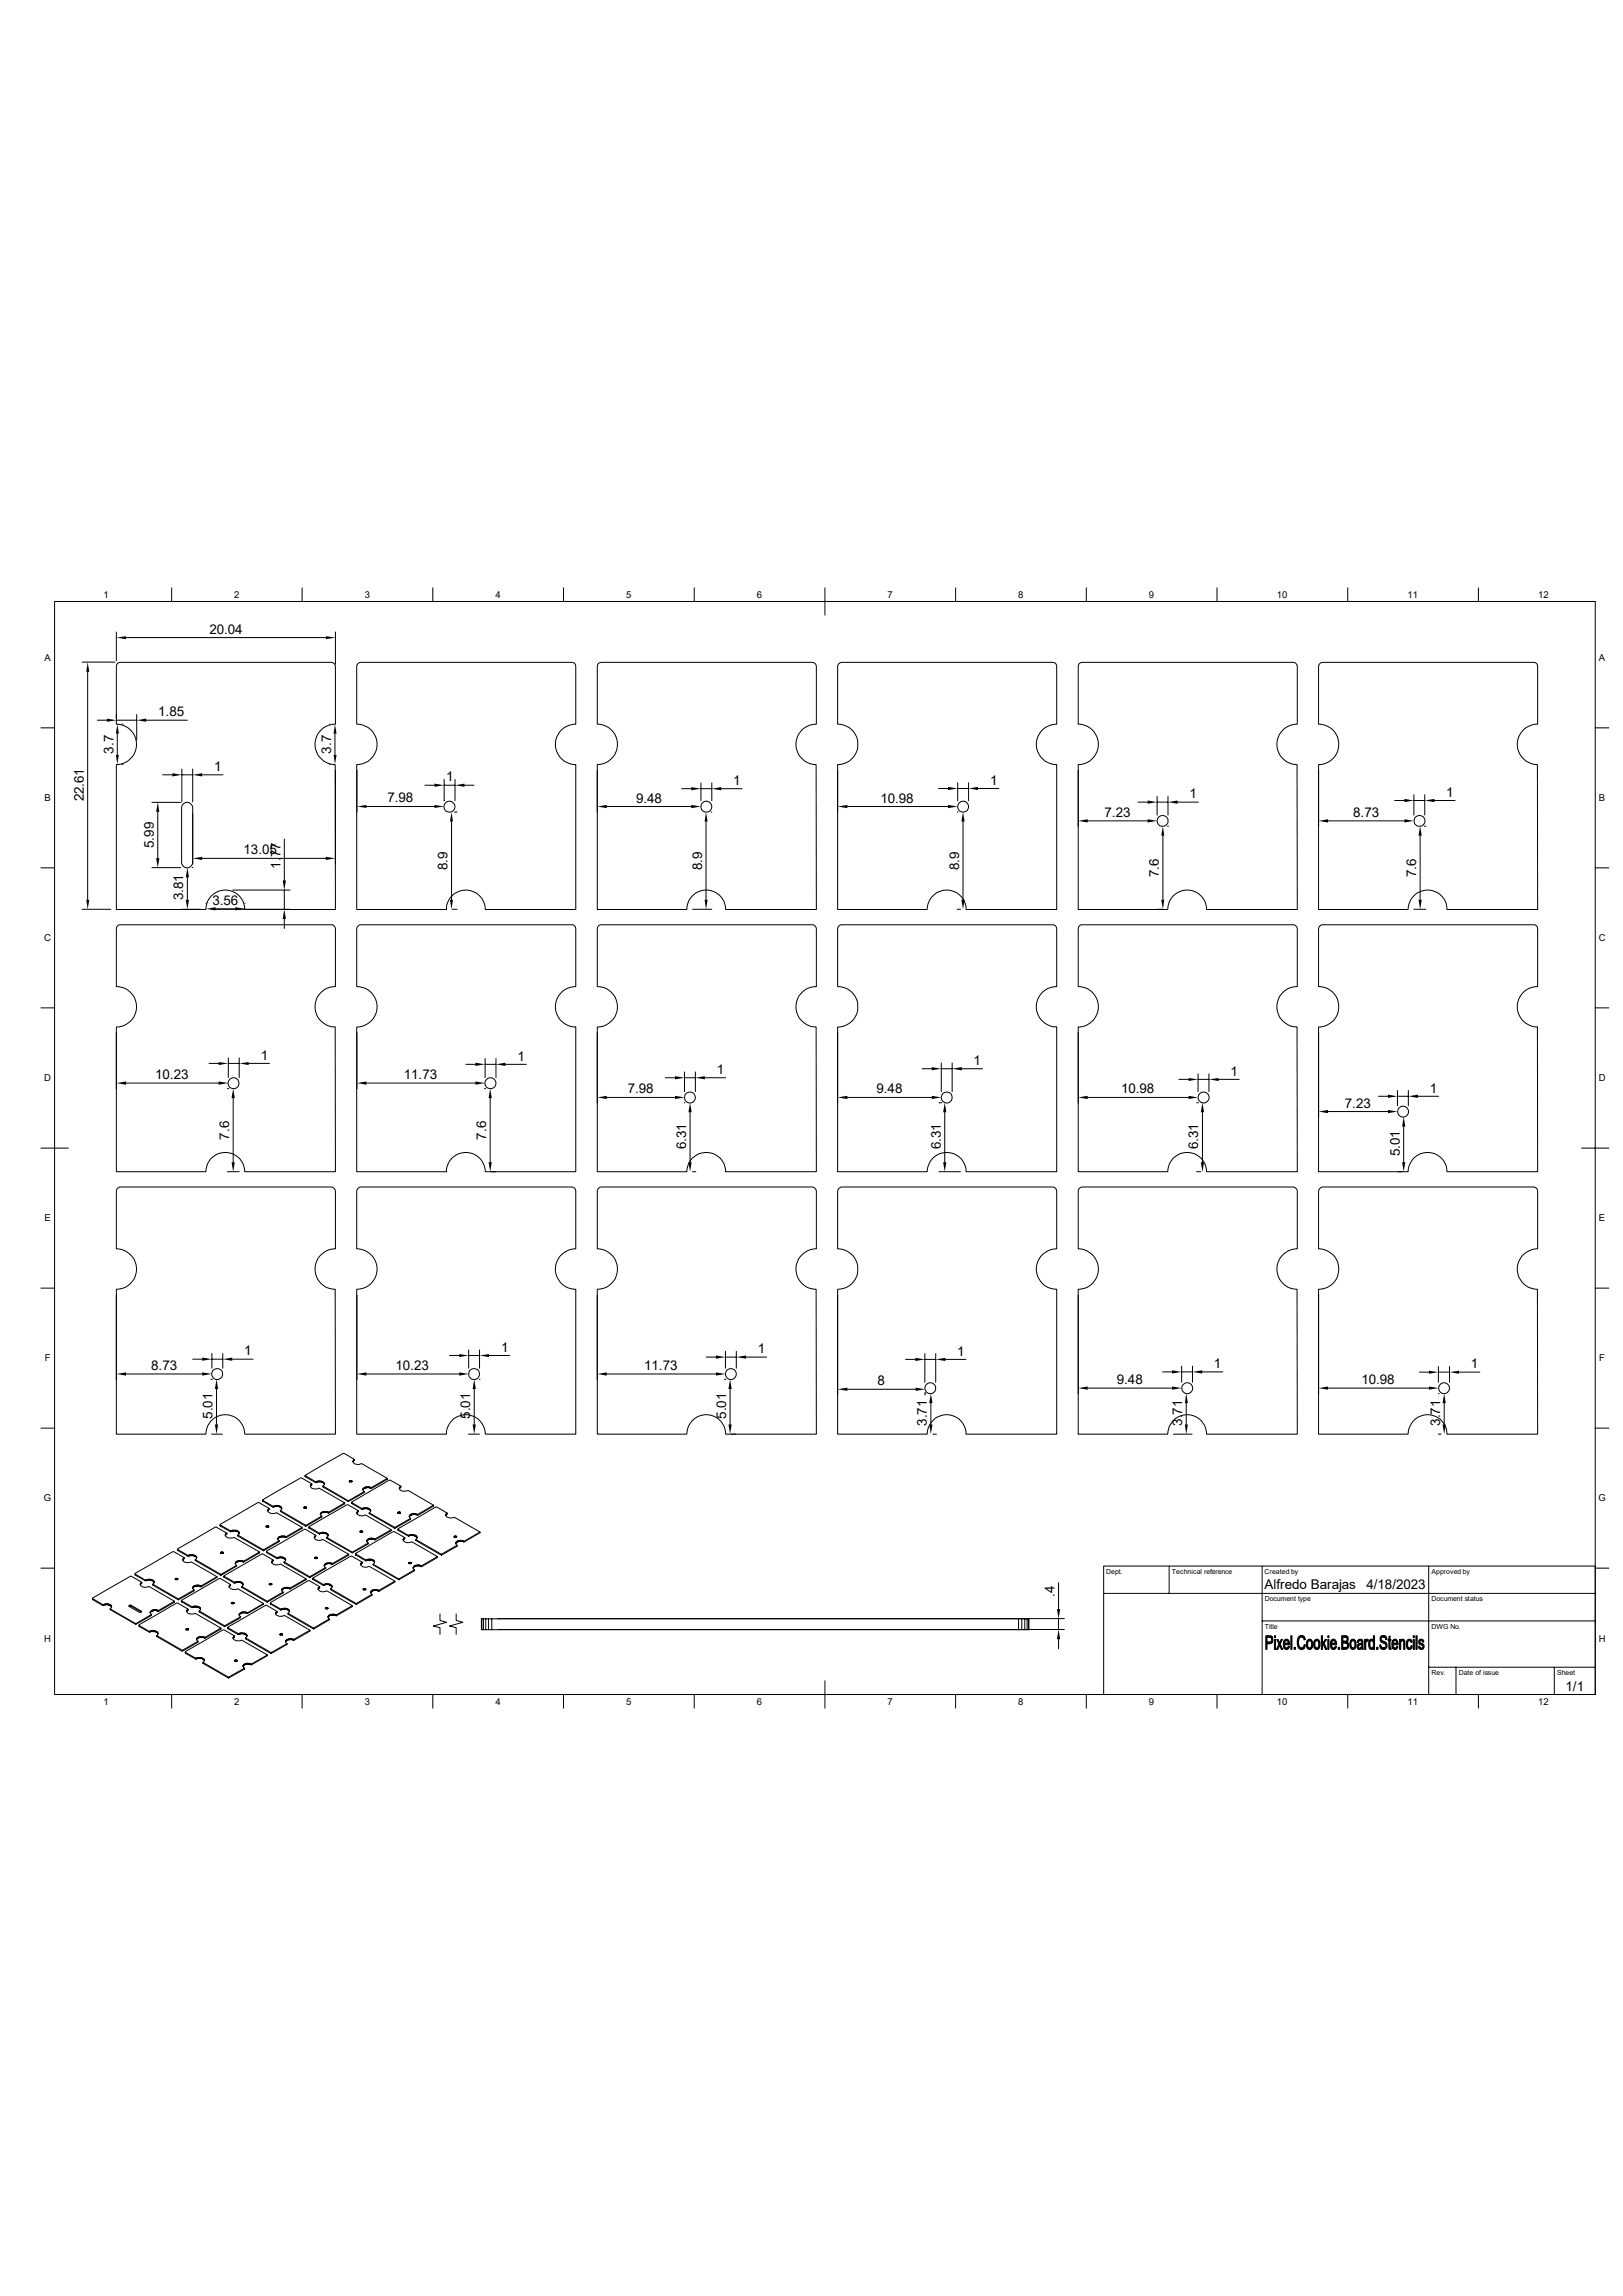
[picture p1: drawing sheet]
<svg xmlns="http://www.w3.org/2000/svg" width="297mm" height="420mm" viewBox="0 0 297 420" stroke-linecap="round" stroke-linejoin="round" font-family="sans-serif">
<defs><g id="words">
<g font-size="2.5">
<text x="38.3" y="115.9">20.04</text>
<text x="29" y="131">1.85</text>
<text x="20.7" y="137.8" transform="rotate(-90 20.7 137.8)">3.7</text>
<text x="60.6" y="137.8" transform="rotate(-90 60.6 137.8)">3.7</text>
<text x="39.2" y="141">1</text>
<text x="81.7" y="142.9">1</text>
<text x="134.2" y="143.6">1</text>
<text x="181.2" y="143.6">1</text>
<text x="15.3" y="146.6" transform="rotate(-90 15.3 146.6)">22.61</text>
<text x="70.9" y="146.8">7.98</text>
<text x="116.4" y="146.8">9.48</text>
<text x="161.1" y="146.8">10.98</text>
<text x="202.1" y="149.4">7.23</text>
<text x="217.7" y="146">1</text>
<text x="247.6" y="149.4">8.73</text>
<text x="264.7" y="145.8">1</text>
<text x="28.2" y="155.1" transform="rotate(-90 28.2 155.1)">5.99</text>
<text x="44.6" y="156.3">13.05</text>
<text x="51.3" y="158.9" transform="rotate(-90 51.3 158.9)">1.77</text>
<text x="81.9" y="159.1" transform="rotate(-90 81.9 159.1)">8.9</text>
<text x="128.5" y="159.1" transform="rotate(-90 128.5 159.1)">8.9</text>
<text x="175.5" y="159.1" transform="rotate(-90 175.5 159.1)">8.9</text>
<text x="212" y="160.4" transform="rotate(-90 212 160.4)">7.6</text>
<text x="259.2" y="160.4" transform="rotate(-90 259.2 160.4)">7.6</text>
<text x="33.5" y="164.7" transform="rotate(-90 33.5 164.7)">3.81</text>
<text x="38.9" y="165.5">3.56</text>
<text x="28.4" y="197.4">10.23</text>
<text x="47.7" y="193.8">1</text>
<text x="73.9" y="197.4">11.73</text>
<text x="94.7" y="194">1</text>
<text x="131.2" y="196.4">1</text>
<text x="178.2" y="194.8">1</text>
<text x="225.2" y="196.8">1</text>
<text x="114.9" y="200">7.98</text>
<text x="160.4" y="200">9.48</text>
<text x="205.1" y="200">10.98</text>
<text x="246.1" y="202.6">7.23</text>
<text x="261.7" y="199.9">1</text>
<text x="42" y="208.4" transform="rotate(-90 42 208.4)">7.6</text>
<text x="88.9" y="208.4" transform="rotate(-90 88.9 208.4)">7.6</text>
<text x="125.6" y="210.2" transform="rotate(-90 125.6 210.2)">6.31</text>
<text x="172.2" y="210.2" transform="rotate(-90 172.2 210.2)">6.31</text>
<text x="219.3" y="210.2" transform="rotate(-90 219.3 210.2)">6.31</text>
<text x="256.2" y="211.5" transform="rotate(-90 256.2 211.5)">5.01</text>
<text x="27.7" y="250.6">8.73</text>
<text x="44.7" y="247.9">1</text>
<text x="72.4" y="250.6">10.23</text>
<text x="91.7" y="247.3">1</text>
<text x="117.9" y="250.6">11.73</text>
<text x="138.7" y="247.6">1</text>
<text x="175.2" y="248">1</text>
<text x="222.2" y="250.2">1</text>
<text x="269.2" y="250.3">1</text>
<text x="160.6" y="253.4">8</text>
<text x="204.4" y="253.2">9.48</text>
<text x="249.1" y="253.2">10.98</text>
<text x="38.9" y="259.5" transform="rotate(-90 38.9 259.5)">5.01</text>
<text x="86.1" y="259.5" transform="rotate(-90 86.1 259.5)">5.01</text>
<text x="132.9" y="259.5" transform="rotate(-90 132.9 259.5)">5.01</text>
<text x="169.6" y="260.8" transform="rotate(-90 169.6 260.8)">3.71</text>
<text x="216.4" y="260.8" transform="rotate(-90 216.4 260.8)">3.71</text>
<text x="263.6" y="260.8" transform="rotate(-90 263.6 260.8)">3.71</text>
<text x="193" y="292.1" transform="rotate(-90 193 292.1)">.4</text>
<text x="231.4" y="290.7">Alfredo Barajas</text>
<text x="250.1" y="290.7">4/18/2023</text>
<text x="286.5" y="309.3">1/1</text>
</g>
<g font-size="1.7">
<text x="19" y="109.4">1</text>
<text x="42.9" y="109.4">2</text>
<text x="66.8" y="109.4">3</text>
<text x="90.7" y="109.4">4</text>
<text x="114.6" y="109.3">5</text>
<text x="138.5" y="109.4">6</text>
<text x="162.4" y="109.4">7</text>
<text x="186.3" y="109.4">8</text>
<text x="210.3" y="109.4">9</text>
<text x="233.7" y="109.4">10</text>
<text x="257.6" y="109.4">11</text>
<text x="281.5" y="109.4">12</text>
<text x="8.1" y="120.9">A</text>
<text x="292.6" y="120.9">A</text>
<text x="8.1" y="146.6">B</text>
<text x="292.6" y="146.6">B</text>
<text x="8.1" y="172.2">C</text>
<text x="292.6" y="172.2">C</text>
<text x="8.1" y="197.8">D</text>
<text x="292.6" y="197.8">D</text>
<text x="8.1" y="223.4">E</text>
<text x="292.6" y="223.4">E</text>
<text x="8.2" y="249">F</text>
<text x="292.6" y="249">F</text>
<text x="8" y="274.7">G</text>
<text x="292.5" y="274.7">G</text>
<text x="8.1" y="300.3">H</text>
<text x="292.6" y="300.3">H</text>
<text x="19" y="311.9">1</text>
<text x="42.9" y="311.9">2</text>
<text x="66.8" y="311.8">3</text>
<text x="90.7" y="311.9">4</text>
<text x="114.6" y="311.8">5</text>
<text x="138.5" y="311.8">6</text>
<text x="162.4" y="311.8">7</text>
<text x="186.3" y="311.8">8</text>
<text x="210.3" y="311.8">9</text>
<text x="233.7" y="311.8">10</text>
<text x="257.6" y="311.9">11</text>
<text x="281.5" y="311.9">12</text>
</g>
<g font-size="1.3">
<text x="202.4" y="287.9">Dept.</text>
<text x="214.5" y="287.9">Technical reference</text>
<text x="231.4" y="287.9">Created by</text>
<text x="262" y="287.9">Approved by</text>
<text x="231.4" y="292.9">Document type</text>
<text x="262" y="292.9">Document status</text>
<text x="231.4" y="297.9">Title</text>
<text x="262" y="297.9">DWG No.</text>
<text x="262" y="306.4">Rev.</text>
<text x="266.9" y="306.4">Date of issue</text>
<text x="284.9" y="306.4">Sheet</text>
</g>
</g></defs>
<g fill="none" stroke="#000" stroke-width=".18">
<path d="M10 110h281.9v200h-281.9zM21.3 115.6v5.3M23.1 116.6h36.5M31.4 107.5v2.5M55.3 107.5v2.5M61.4 115.6v5.9M79.2 107.5v2.5M103.1 107.5v2.5M127 107.5v2.5M151 107.5v5M174.9 107.5v2.5M198.8 107.5v2.5"/>
<path d="M222.7 107.5v2.5M246.6 107.5v2.5M270.6 107.5v2.5M7.5 133.1h2.5M15 121.1h6M16 122.9v41.7M17.8 131.7h1.8M21.3 130.7v.7M21.3 131.7h3.7M21.4 121.5l.7-.3h38.5a.76 .76 0 0 1 .8 .7v10.6a3.7 3.7 0 0 0-3.8 3.6 3.7 3.7 0 0 0 3.7 3.8l.1 26.5h-16.6a3.6 3.6 0 0 0-3.6-3.6 3.6 3.6 0 0 0-3.5 3.6h-16.4v-26.5a3.7 3.7 0 0 0 3.7-3.7 3.7 3.7 0 0 0-3.7-3.7v-10.6zM21.5 134.2v3.9M22.4 132.5h.1"/>
<path d="M22.4 139.8h.1M25 130.7v4.7M26.8 131.7h7.5M60.3 132.5h.1M60.3 139.8h.1M61.3 134.2v3.9M65.4 121.5l.6-.3h38.6a.71 .71 0 0 1 .8 .7v10.6a3.7 3.7 0 0 0-3.8 3.7 3.7 3.7 0 0 0 3.8 3.7v26.5h-16.6a3.6 3.6 0 0 0-3.5-3.6 3.6 3.6 0 0 0-3.6 3.6h-16.4v-26.5a3.7 3.7 0 0 0 3.7-3.7 3.7 3.7 0 0 0-3.7-3.7v-10.6zM109.4 121.5l.7-.3h38.5a.76 .76 0 0 1 .8 .7v10.6a3.7 3.7 0 0 0-3.7 3.6 3.7 3.7 0 0 0 3.7 3.8v26.5h-16.6a3.6 3.6 0 0 0-3.6-3.6 3.6 3.6 0 0 0-3.5 3.6h-16.4v-26.5a3.7 3.7 0 0 0 3.7-3.7 3.7 3.7 0 0 0-3.7-3.7v-10.6zM153.5 121.5l.6-.3h38.5a.71 .71 0 0 1 .8 .7v10.6a3.7 3.7 0 0 0-3.8 3.7 3.7 3.7 0 0 0 3.8 3.7v26.5h-16.6a3.6 3.6 0 0 0-3.6-3.6 3.6 3.6 0 0 0-3.5 3.6h-16.4v-26.5a3.7 3.7 0 0 0 3.7-3.7 3.7 3.7 0 0 0-3.7-3.7v-10.6zM197.4 121.5l.7-.3h38.5a.76 .76 0 0 1 .8 .7v10.6a3.7 3.7 0 0 0-3.7 3.6 3.7 3.7 0 0 0 3.7 3.8v26.5h-16.6a3.6 3.6 0 0 0-3.5-3.6 3.6 3.6 0 0 0-3.6 3.6h-16.4v-26.5a3.7 3.7 0 0 0 3.7-3.7 3.7 3.7 0 0 0-3.7-3.7v-10.6zM241.5 121.5l.6-.3h38.5a.71 .71 0 0 1 .8 .7v10.6a3.7 3.7 0 0 0-3.7 3.6 3.7 3.7 0 0 0 3.6 3.8l.1 26.5h-16.6a3.6 3.6 0 0 0-3.6-3.6 3.6 3.6 0 0 0-3.5 3.6h-16.4v-26.5a3.7 3.7 0 0 0 3.7-3.7 3.7 3.7 0 0 0-3.7-3.7v-10.6zM291.9 133.1h2.5"/>
<path d="M7.5 158.8h2.5M27.8 146.8h5.3M27.8 158.7h5.3M28.9 148.5v8.5M29.8 141.7h1.7M33.3 140.7v6M33.3 141.7h2M33.6 147a1.01 1.01 0 0 1 1-.2 1.01 1.01 0 0 1 .7 .9v10.1a1.02 1.02 0 0 1-1.1 1 1.02 1.02 0 0 1-1-1v-10.1zM35.2 158.7h.1M35.3 148.8v9.3M35.3 140.7v6M37 157h22.6"/>
<path d="M37 141.7h3.8M52 153.5v7.5M61.4 140.9v17.2M65.3 140.9v7.6M67.1 147.5h12.4M77.8 143.6h1.7M81.3 142.6v3.9M81.3 143.6h2M82.6 150.3v14.3M83.2 148.5h.5M83.3 142.6v3.9M85 143.6h1.7"/>
<path d="M109.3 140.9v7.7M111 147.5h15.5M124.8 144.3h1.7M128.3 143.2v3.3M128.3 144.3h2M129.2 150.3v14.3M130.2 148.5h.1M130.3 143.2v3.3M132 144.3h3.8M153.3 140.9v7.7M155.1 147.5h18.4M171.7 144.2h1.8"/>
<path d="M175.2 148.5h.1M175.3 144.2h1.9M175.3 143.2v3.3M176.2 150.3v14.3M177.2 143.2v3.3M179 144.2h3.8M197.3 140.9v10.3M199.1 150.2h10.9M208.2 146.7h1.8M211.8 145.7v3.4M211.8 146.7h1.9M212.8 152.9v11.7"/>
<path d="M213.7 151.1h.1M213.7 145.7v3.4M215.5 146.7h3.8M241.3 140.9v10.3M243 150.2h14M255.2 146.4h1.8M258.7 145.4v3.7M258.7 146.4h2M259.9 152.9v11.7M260.6 151.1h.3M260.7 145.4v3.7M262.5 146.4h3.8"/>
<path d="M291.9 158.7h2.5M15 166.3h5.3M21.4 169.5l.4-.3h38.8a.76 .76 0 0 1 .8 .7v10.6a3.7 3.7 0 0 0-3.8 3.6 3.7 3.7 0 0 0 3.7 3.7l.1 26.5h-16.6a3.6 3.6 0 0 0-3.6-3.5 3.6 3.6 0 0 0-3.5 3.5h-16.4v-26.4a3.7 3.7 0 0 0 3.7-3.7 3.7 3.7 0 0 0-3.7-3.7v-10.6zM33.2 166.3h3.5M34.3 160.5v4.1M37.7 165.2v.1M38.7 166.3h14.4M39.5 166.2h3.6M42.6 162.8h10.5M44.8 165.2v.1M52 162.8v3.5M52 168.1v1.7"/>
<path d="M65.4 169.5l.4-.3h38.8a.71 .71 0 0 1 .8 .7v10.6a3.7 3.7 0 0 0-3.8 3.6 3.7 3.7 0 0 0 3.8 3.7v26.5h-16.6a3.6 3.6 0 0 0-3.5-3.5 3.6 3.6 0 0 0-3.6 3.5h-16.4v-26.4a3.7 3.7 0 0 0 3.7-3.7 3.7 3.7 0 0 0-3.7-3.7v-10.6zM82.8 166.3h.9M109.4 169.5l.4-.3h38.8a.76 .76 0 0 1 .8 .7v10.6a3.7 3.7 0 0 0-3.7 3.6 3.7 3.7 0 0 0 3.7 3.7v26.5h-16.6a3.6 3.6 0 0 0-3.6-3.5 3.6 3.6 0 0 0-3.5 3.5h-16.4v-26.4a3.7 3.7 0 0 0 3.7-3.7 3.7 3.7 0 0 0-3.7-3.7v-10.6zM126.7 166.3h3.6M153.5 169.5l.3-.3h38.8a.71 .71 0 0 1 .8 .7v10.6a3.7 3.7 0 0 0-3.8 3.6 3.7 3.7 0 0 0 3.8 3.7v26.5h-16.6a3.6 3.6 0 0 0-3.6-3.5 3.6 3.6 0 0 0-3.5 3.5h-16.4v-26.4a3.7 3.7 0 0 0 3.7-3.7 3.7 3.7 0 0 0-3.7-3.7v-10.6zM175.2 166.3h.6M197.4 169.5l.4-.3h38.8a.76 .76 0 0 1 .8 .7v10.6a3.7 3.7 0 0 0-3.7 3.6 3.7 3.7 0 0 0 3.7 3.7v26.5h-16.6a3.6 3.6 0 0 0-3.5-3.5 3.6 3.6 0 0 0-3.6 3.5h-16.4v-26.4a3.7 3.7 0 0 0 3.7-3.7 3.7 3.7 0 0 0-3.7-3.7v-10.6zM211.8 166.3h.8M241.5 169.5l.4-.3h38.7a.71 .71 0 0 1 .8 .7v10.6a3.7 3.7 0 0 0-3.7 3.6 3.7 3.7 0 0 0 3.6 3.7l.1 26.5h-16.6a3.6 3.6 0 0 0-3.6-3.5 3.6 3.6 0 0 0-3.5 3.5h-16.4v-26.4a3.7 3.7 0 0 0 3.7-3.7 3.7 3.7 0 0 0-3.7-3.7v-10.6zM258.7 166.3h2.2M7.5 184.4h2.5M21.3 188.9v10.3"/>
<path d="M23.1 198.1h16.9M38.3 194.5h1.7M41.6 199.1h.3M41.8 193.5v3.6M41.8 194.5h2M43.8 193.5v3.6M45.5 194.5h3.8M65.3 188.9v10.3M67.1 198.1h19.9M85.3 194.7h1.7M88.6 199.1h.3M88.8 193.6v3.5"/>
<path d="M88.8 194.7h2M90.8 193.6v3.5M92.5 194.7h3.8M109.3 188.9v12.9M121.8 197.1h1.7M125.3 196.1v3.6M125.3 197.1h2M127.3 196.1v3.6M129 197.1h3.8M153.3 188.9v12.9M168.7 195.5h1.8M172.3 194.4v5.3"/>
<path d="M172.3 195.5h1.9M174.2 194.4v5.3M176 195.5h3.8M197.3 188.9v12.9M215.7 197.4h1.8M219.2 196.4v3.3M219.2 197.4h2M221.2 196.4v3.3M223 197.4h3.8M241.3 188.9v15.5M255.7 199.5v2.8M257.7 199.5v2.8"/>
<path d="M291.9 184.4h2.5M7.5 210h5M21.4 217.5l.7-.4 38.7 .1 .4 .3 .2 .4v10.5a3.7 3.7 0 0 0-3.8 3.7 3.7 3.7 0 0 0 3.7 3.7l.1 26.5h-16.6a3.6 3.6 0 0 0-3.6-3.5 3.6 3.6 0 0 0-3.5 3.5h-16.4v-26.5a3.7 3.7 0 0 0 3.7-3.7 3.7 3.7 0 0 0-3.7-3.7v-10.5zM41.6 214.3h2.2M42.7 200.9v11.7M65.4 217.5l.6-.4h38.6a.78 .78 0 0 1 .8 .8v10.5a3.7 3.7 0 0 0-3.8 3.7 3.7 3.7 0 0 0 3.8 3.7v26.5h-16.6a3.6 3.6 0 0 0-3.5-3.5 3.6 3.6 0 0 0-3.6 3.5h-16.4v-26.5a3.7 3.7 0 0 0 3.7-3.7 3.7 3.7 0 0 0-3.7-3.7v-10.5zM89.7 200.9v11.7M89.9 214.3h.8M109.4 217.5l.7-.4 38.7 .1 .4 .3 .2 .4v10.5a3.7 3.7 0 0 0-3.7 3.7 3.7 3.7 0 0 0 3.7 3.7v26.5h-16.6a3.6 3.6 0 0 0-3.6-3.5 3.6 3.6 0 0 0-3.5 3.5h-16.4v-26.5a3.7 3.7 0 0 0 3.7-3.7 3.7 3.7 0 0 0-3.7-3.7v-10.5zM111 200.7h12.5M125.2 201.7h.1M126.3 203.5v9.1"/>
<path d="M126.7 214.3h.6M153.5 217.5l.6-.4h38.5a.78 .78 0 0 1 .8 .8v10.5a3.7 3.7 0 0 0-3.8 3.7 3.7 3.7 0 0 0 3.8 3.7v26.5h-16.6a3.6 3.6 0 0 0-3.6-3.5 3.6 3.6 0 0 0-3.5 3.5h-16.4v-26.5a3.7 3.7 0 0 0 3.7-3.7 3.7 3.7 0 0 0-3.7-3.7v-10.5zM155.1 200.7h15.4M171.8 214.3h4M171.8 201.7h.5M172.9 203.5v9.1M197.4 217.5l.7-.4 38.8 .1 .3 .3 .2 .4v10.5a3.7 3.7 0 0 0-3.7 3.7 3.7 3.7 0 0 0 3.7 3.7v26.5h-16.6a3.6 3.6 0 0 0-3.5-3.5 3.6 3.6 0 0 0-3.6 3.5h-16.4v-26.5a3.7 3.7 0 0 0 3.7-3.7 3.7 3.7 0 0 0-3.7-3.7v-10.5zM199.1 200.7h18.4M219 214.3h.8M219 201.7h.3M220 203.5v9.1M241.5 217.5l.6-.4h38.5a.78 .78 0 0 1 .8 .8v10.5a3.7 3.7 0 0 0-3.7 3.7 3.7 3.7 0 0 0 3.6 3.7l.1 26.5h-16.6a3.6 3.6 0 0 0-3.6-3.5 3.6 3.6 0 0 0-3.5 3.5h-16.4v-26.5a3.7 3.7 0 0 0 3.7-3.7 3.7 3.7 0 0 0-3.7-3.7v-10.5z"/>
<path d="M243 203.3h11M252.3 200.5h1.7M255.7 200.5h2M255.8 214.3h.8M256.9 206.1v6.5M259.5 200.5h3.8M289.4 210h5M7.5 235.6h2.5M21.3 236.9v15.5M65.3 236.9v15.5M109.3 236.9v15.5M153.3 236.9v18.3"/>
<path d="M197.3 236.9v18.1M241.3 236.9v18.1M291.9 235.6h2.5M23.1 251.3h13.9M35.3 248.6h1.7M38.6 252.3h.3M38.8 247.6v2.7M38.8 248.6h2M39.6 254.1v6.5M40.8 247.6v2.7M42.5 248.6h3.8M67.1 251.3h16.9"/>
<path d="M82.3 247.9h1.7M85.8 246.9v3.4M85.8 247.9h2M86.8 254.1v6.5M87.7 252.3h.1M87.8 246.9v3.4M89.5 247.9h3.8M111 251.3h20M129.2 248.2h1.8M132.5 252.3h.3M132.8 247.2v3.1M132.8 248.2h1.9"/>
<path d="M133.6 254.1v6.5M134.7 247.2v3.1M136.5 248.2h3.8M155.1 254.1h12.5M165.7 248.7h1.8M169.2 247.6v5.3M169.2 248.7h2M169.3 254.7v.5M169.3 254.9h.1M170.3 256.7v3.9M171.2 247.6v5.3M173 248.7h3.8"/>
<path d="M199.1 253.9h15.4M212.8 251h1.7M216.2 249.9v3M216.2 251h2M217.1 256.7v3.9M218.2 249.9v3M220 251h3.8M243 253.9h18.5M259.8 251h1.7M263.2 254.9h.2M263.2 250v2.9M263.2 251h2.1"/>
<path d="M264.3 256.7v3.9M265.3 250v2.9M267 251h3.8M7.5 261.2h2.5M38.7 262.3h2M40.3 278.8l6.9-4 2.1 1.1a.52 .52 0 0 0-.2 .7 .52 .52 0 0 0 .6 .3l.9-.2 4.7 2.7-2.9 1.7a1.11 1.11 0 0 0-1.6 .4l.3 .3-2.9 1.7-4.7-2.7a.45 .45 0 0 0 .2-.6 .45 .45 0 0 0-.5-.2l-.7-.1-.3 .1zM40.3 279l1.9 1.2 1-.1 .6 .4M40.3 278.9v.2M40.3 279v.1M42.3 280v.2M42.4 280v.1M42.5 279.9v.2"/>
<path d="M42.7 279.9v.2M42.8 279.9v.1M43 279.9v.1M43.1 279.9v.2M43.2 280v.1M43.3 280v.1M48 274.5l2 1.2 .8-.2a.81 .81 0 0 1 .8 .5M48 274.4v.2M48 274.4l7-4.1 2.1 1.1a.5 .5 0 0 0-.2 .7 .5 .5 0 0 0 .6 .2l.4 .1 .5-.2 4.7 2.7-2.9 1.7a1.07 1.07 0 0 0-1.6 .4l.3 .3-2.9 1.7-4.7-2.7a.5 .5 0 0 0 .2-.6 .5 .5 0 0 0-.6-.3l-.9 .1zM48.1 274.4v.2M48.1 274.5v.1M48.7 279.2v.1"/>
<path d="M48.7 279.1l.4 .1a.21 .21 0 0 1-.1 .2 .21 .21 0 0 1-.2 0zM48.7 279.1v.2h.4v-.1M48.8 279.1v.2M48.9 279.1v.2M49 279.1v.2M49 276.2v.2l.1-.1M49 276.4h.1M49.1 276.1v.2v-.1M49.1 279.1v.2M49.1 276.1l.1 .1M49.2 279.2v.1M49.3 275.9l-.1 .3v-.2"/>
<path d="M50 275.5v.2M50.1 275.5v.2M50.2 275.5v.1M50.3 275.4v.2M50.5 275.4v.1M50.6 275.4v.1M50.8 275.4v.1M50.9 275.4v.2M51 275.4v.2M51.1 275.5v.1M51.3 275.5v.2M51.3 276.3v.2l4.7 2.7 2.9-1.7v-.2"/>
<path d="M51.4 275.6v.2M51.5 275.7v.2M51.5 275.8v.2M51.6 275.9v.1M55.3 279.4v.2l-2.9 1.7v-.2M55.6 275.7v.1M55.7 275.7v.1h.3v-.1M55.7 275.7l.3-.1a.19 .19 0 0 1 0 .3 .19 .19 0 0 1-.3 0 .19 .19 0 0 1 0-.2zM55.7 275.7v.1M55.8 275.6v.2M55.8 269.9l.1 .2 1.9 1.1 .9-.1 .4 .1 .3 .3M55.8 269.9l7-4 2.1 1.1a.47 .47 0 0 0-.3 .5 .47 .47 0 0 0 .6 .3l.5 .1 .5-.2 4.7 2.7-3 1.7a1 1 0 0 0-1.5 .4l.3 .3-2.9 1.7-4.7-2.7a.5 .5 0 0 0 .2-.6 .5 .5 0 0 0-.6-.3h-.4l-.5 .2z"/>
<path d="M55.9 270v.1M55.9 275.6v.2M56 275.6v.2M56 279v.2M56.1 275.7v.1M56.6 279.2l6.9-3.9 2.1 1.1a.47 .47 0 0 0-.3 .5 .47 .47 0 0 0 .6 .3l.5 .1 .5-.2 4.7 2.7-3 1.7a1.02 1.02 0 0 0-1.5 .4l.3 .3-2.9 1.7-4.7-2.7a.43 .43 0 0 0 .3-.5 .43 .43 0 0 0-.5-.3l-.6-.1-.5 .2-1.9-1.1zM56.6 279.4l1.9 1.2 .9-.1 .4 .1 .2 .3M56.6 279.3v.2M56.6 279.4v.1M56.8 271.7v.2l.1-.1M56.8 271.9h.1M56.9 271.7v.1v-.1"/>
<path d="M56.9 271.6v.1h.1M57.1 271.4l-.1 .3v-.2M57.8 271.1v.1M57.9 271v.1M58 271v.1M58.1 270.9v.2M58.3 270.9v.2M58.4 270.9v.2M58.5 270.9v.2M58.7 276.9l-.1 .1M58.7 270.9v.2M58.7 276.8v.1"/>
<path d="M58.8 276.7v.2M58.8 270.9v.2M58.8 276.6v.2M58.9 276.6v.1M58.9 271v.1M59 271v.2M59.1 276.5v.2M59.1 271.8v.2l4.7 2.7 2.9-1.7v-.2M59.1 276.5l.2 .1M59.1 276.6l-.5 .5M59.1 271.1v.1M59.2 271.1l.1 .3"/>
<path d="M59.3 276.5v.1h.1M59.3 271.3v.1M59.4 271.4v.1M59.4 276.5v.1h.2M59.6 276.5l.1 .1M59.7 276.5v.1h.1M59.8 276.5l.1 .2M59.9 276.5l.1 .2M60 276.6l.2 .2M63.1 274.9v.2l-2.9 1.7v-.2M63.8 274.5v.2M63.9 270.9v.1"/>
<path d="M64 270.9v.2h.4v-.2M64 270.8v.2M64 270.8l.3 .1a.18 .18 0 0 1-.2 .2 .18 .18 0 0 1-.1-.3zM64.1 270.8v.2M64.2 270.8v.2M64.3 270.8v.2M64.3 275l2 1.1 .8-.1 .5 .1 .2 .3M64.3 274.8v.2v-.1M64.3 274.7l6.9-3.9h.3l1.9 1.1a.44 .44 0 0 0-.3 .5 .44 .44 0 0 0 .4 .3l.5 .1 .7-.2 4.6 2.7-2.9 1.7a1.02 1.02 0 0 0-1.5 .4l.2 .3-2.8 1.7-4.7-2.7a.47 .47 0 0 0 .2-.5 .47 .47 0 0 0-.5-.4h-.5l-.5 .2-2-1.1zM64.4 274.9v.1M64.4 270.9v.1M64.6 267.3v.1v-.1"/>
<path d="M64.6 267.4h.1M64.6 267.2v.1h.1M64.7 267.1v.2l.1-.1M64.9 267l-.1 .2v-.2M65.3 276.6v.2l.1-.1M65.3 276.8h.1M65.4 276.6v.1v-.1M65.4 276.5v.1h.1M65.6 276.4l-.1 .2v-.2M66.3 276v.1M66.4 275.9v.2M66.5 272.3v.1"/>
<path d="M66.5 275.8v.2M66.5 272.2v.2M66.6 275.8v.2M66.6 272.2v.1M66.7 272.1v.1M66.8 275.8v.2M66.8 272v.2M66.9 275.8v.2M66.9 272v.2h.2M66.9 272.2l-.5 .3v-.2M67 275.8v.2M67.1 272v.2l.1-.1"/>
<path d="M67.1 275.8v.2M67.2 271.9v.2h.2M67.3 275.8v.2M67.4 271.9v.2h.1M67.4 275.9v.2M67.5 272l.1 .2M67.5 275.9v.2M67.6 276.7v.2l4.7 2.7 2.8-1.7v-.2M67.6 276v.1M67.6 272l.1 .2M67.7 276.1v.1M67.7 272l.1 .2"/>
<path d="M67.8 276.1v.2M67.8 276.2v.2M67.8 272.1l.1 .2M70.9 270.4v.2l-3 1.7v-.2M71.6 279.8v.2l-3 1.7v-.2M72.3 279.4v.2M72.8 276.6h.2a.16 .16 0 0 1 .3 .1 .16 .16 0 0 1-.2 .2l-.2-.1zM72.9 276.8v-.2l-.1 .2h.4M72.9 279.7l6.8-4h.3l1.8 1.1a.45 .45 0 0 0-.2 .5 .45 .45 0 0 0 .5 .3l.7 .1 .3-.2 4.7 2.7-2.9 1.7a1 1 0 0 0-1.5 .5l.3 .3-2.9 1.6-4.7-2.7a.45 .45 0 0 0 .2-.6 .45 .45 0 0 0-.5-.2l-.6-.1-.4 .2zM72.9 279.9v-.2v.3l1.9 1 .8-.1 .5 .2 .2 .2v-.1M72.9 276.6v.2M72.9 279.8v.2"/>
<path d="M73 276.6v.1M73.1 272.2h.1M73.1 272.3h.1M73.1 276.6v.1M73.2 272.1v.1M73.2 276.6v.1M73.2 272v.2l.1-.1M73.2 276.6v.2M73.3 276.6v.2M73.4 271.9l-.1 .2v-.2M74.9 277.3v.1M74.9 277.2v.2"/>
<path d="M75 277.2v.1M75.1 277.1v.2M75.1 277v.2M75.2 277v.2M75.3 276.9v.2M75.4 276.9v.2l.2-.1M75.4 277.1l-.3 .1-.2 .3M75.6 276.9l.1 .1M75.7 276.9v.1h.1M75.8 276.9v.1h.1M75.9 276.9l.2 .2M76.1 276.9v.2h.1"/>
<path d="M76.2 276.9l.1 .2M76.3 277l.1 .2M79.3 275.3v.2l-2.9 1.7v-.2M81.6 277v.2v-.1M81.6 277.2h.1M81.6 277l.1 .1M81.7 276.9v.2v-.1M81.8 276.8l-.1 .2v-.2M85.7 262.3h2.1M133.9 262.3h.8M170.7 262.3h.7M214.7 262.3h3.4"/>
<path d="M263.2 262.3h.5M291.9 261.2h2.5M7.5 286.9h2.5M16.9 292.5l1.9 1.2 .9-.2 .5 .2 .2 .3M16.9 292.4v.2v-.2M16.9 292.3l6.9-4h.2l2 1.1a.43 .43 0 0 0-.3 .5 .43 .43 0 0 0 .4 .4l.5 .1 .7-.2 4.6 2.7-2.9 1.7a1.02 1.02 0 0 0-1.5 .4l.2 .3-2.9 1.7-4.6-2.7a.47 .47 0 0 0 .2-.6 .47 .47 0 0 0-.5-.3h-.6l-.5 .1-1.9-1.1zM17 292.4v.2M18.8 293.5v.2M19 293.5v.1M19.1 293.5v.1M19.2 293.4v.2M19.3 293.4v.1"/>
<path d="M19.5 293.4v.1M19.6 293.4v.1M19.7 293.4v.1M19.9 293.4v.2M20 293.5v.1M20.1 293.5v.2M20.2 294.3v.1l4.6 2.7 2.9-1.6v-.2M20.2 293.5v.2M20.3 293.6v.2M20.4 293.7v.1M20.4 293.8v.2M23.6 293.8l.4-.2 1.8 1.1 .1 .2h-.4z"/>
<path d="M23.7 293.7v.1l-.1-.1M23.7 293.8h.3l1.8 1.1v-.2M23.7 293.7v.1M23.7 293.6v.2M23.8 293.6v.2M23.9 293.6v.2M24 293.6v.2M24 293.7v.1M24.7 288l1.9 1.2 .9-.1 .5 .1 .2 .3v-.2M24.7 287.9v.2zM24.7 287.8l6.9-4h.3l1.8 1.1a.44 .44 0 0 0-.2 .6 .44 .44 0 0 0 .5 .3h.7l.3-.1 4.7 2.7-2.9 1.7a1.02 1.02 0 0 0-1.5 .4l.2 .3-2.9 1.7-4.7-2.7a.45 .45 0 0 0 .3-.6 .45 .45 0 0 0-.6-.3h-.5l-.5 .2zM24.8 288v.1"/>
<path d="M24.8 297v.1M25.4 297.4l1.9 1.2 .9-.2 .5 .2 .2 .3v-.2M25.4 297.3v.2zM25.4 297.2l6.9-4h.3l1.8 1.1a.5 .5 0 0 0-.2 .7 .5 .5 0 0 0 .6 .2l.9-.1 4.7 2.7-2.9 1.7a.96 .96 0 0 0-1.5 .5l.2 .2-2.8 1.7-4.7-2.7a.45 .45 0 0 0 .2-.6 .45 .45 0 0 0-.5-.3h-.6l-.5 .2zM25.5 297.3v.2M25.7 289.6v.2l.1-.1M25.7 289.7v.1M25.7 289.9h.1M25.8 289.6v.1l.1-.1M25.9 294.8h.1M26 289.4l-.1 .2v-.1M26.6 289.1v.1"/>
<path d="M26.8 289v.1M26.8 288.9v.2M27 288.9v.2M27.1 288.9v.2M27.3 288.9v.2M27.3 298.4v.2M27.4 288.9v.2M27.4 298.4v.1M27.5 288.9v.2M27.6 294.8v.1M27.6 298.3v.2M27.6 288.9v.2"/>
<path d="M27.6 294.7v.2M27.7 294.6v.2M27.7 298.3v.1M27.8 289v.1M27.8 294.6v.1M27.8 298.3v.1M27.9 289v.2M27.9 294.5v.2M27.9 289.8v.1l4.7 2.8 2.9-1.7v-.2M28 289.1v.1M28 298.3v.1M28 294.5v.1h.2"/>
<path d="M28 294.6l-.3 .2-.2 .2v-.2M28.1 289.1v.2M28.1 298.3v.1M28.2 289.2v.1M28.2 294.5v.1h.1M28.2 298.3v.1M28.3 294.4v.2h.1M28.4 298.3v.2M28.4 294.4v.2h.1M28.5 298.4v.1M28.5 294.5l.2 .1M28.6 298.4v.2"/>
<path d="M28.7 294.5l.1 .2M28.7 299.2v.1l4.7 2.7 2.8-1.6v-.2M28.7 298.4v.2M28.8 298.5v.2M28.8 294.5l.1 .2M28.8 298.6v.1M28.9 298.7v.1M28.9 294.6l.1 .2M31.9 292.9v.2l-2.9 1.7v-.2M32.1 288.8h.4a.2 .2 0 0 1-.2 .2 .2 .2 0 0 1-.2-.2zM32.1 288.8v.1h.4v-.1M32.2 288.7v.2"/>
<path d="M32.3 288.7v.2M32.4 288.7v.2M32.5 288.8v.1M32.5 283.6v-.2l.1 .2 1.8 1.1 .4-.1h.8l.4 .4M32.5 283.3l7-4 2 1.2a.44 .44 0 0 0-.2 .5 .44 .44 0 0 0 .5 .3h.7l.3-.1 4.7 2.7-2.9 1.7a1.04 1.04 0 0 0-1.5 .4l.2 .3-2.9 1.7-4.7-2.7a.45 .45 0 0 0 .3-.6 .45 .45 0 0 0-.6-.3h-.6l-.4 .1zM32.6 288.8v.1M32.6 283.5v.1M32.6 292.5v.2M33.2 292.8l.1 .2 1.8 1.1 .4-.1h.8l.4 .4M33.2 292.8l6.9-4h.2l1.9 1.1a.45 .45 0 0 0-.2 .5 .45 .45 0 0 0 .5 .3h.7l.3-.1 4.7 2.7-2.9 1.7a.97 .97 0 0 0-1.5 .4l.2 .3-2.9 1.7-4.7-2.7a.45 .45 0 0 0 .3-.6 .45 .45 0 0 0-.5-.3h-.7l-.4 .1zM33.2 292.8v.2M33.3 292.9v.1"/>
<path d="M33.5 285.2h.1M33.5 285.2v.1M33.5 285.4h-.1M33.6 285.1v.1M33.7 284.9l-.1 .3v-.2M34 298l.2-.1a.16 .16 0 0 1 .3 .1 .16 .16 0 0 1-.2 .2h-.2zM34 298v.1M34.1 297.9v.2M34.2 297.9v.2M34.2 294.6v.1M34.2 294.8h.1M34.2 294.6v.1v-.1"/>
<path d="M34.2 294.5v.1h.1M34.3 297.9v.2M34.4 297.9v.2M34.4 294.3l-.1 .3v-.2M34.4 284.5v.2M34.5 297.9v.2h-.4v-.1M34.5 298v.1M34.5 284.5v.1M34.6 284.4v.2M34.8 284.4v.2M34.9 284.4v.2M35.1 284.4v.2"/>
<path d="M35.1 293.9v.2M35.2 284.4v.2M35.2 293.9v.1M35.3 290.3v.2M35.3 284.4v.2M35.3 290.2v.2M35.3 293.8v.2M35.4 290.2v.2M35.4 284.4v.2M35.5 290.1v.2M35.5 293.8v.2M35.6 290.1v.1"/>
<path d="M35.6 284.5v.1M35.6 293.8v.2M35.7 290v.2M35.7 284.5v.2M35.7 293.8v.2M35.7 285.3v.2l4.7 2.7 2.9-1.7v-.2M35.8 284.6v.1M35.8 290v.2l.1-.1M35.8 290.2l-.5 .3v-.1M35.9 284.6v.2M35.9 293.8v.2M35.9 290l.2 .1"/>
<path d="M35.9 284.7v.2M36 284.8v.1M36 299.7v.2M36 293.8v.2M36.1 299.6v.2M36.1 289.9v.2h.1M36.2 293.8v.2M36.2 299.5v.2M36.2 289.9v.2h.1M36.3 299.5v.1M36.3 293.9v.1M36.3 289.9l.1 .3"/>
<path d="M36.4 293.9v.2M36.4 299.4v.2M36.4 290v.2h.2M36.4 294.7v.2l4.7 2.7 2.9-1.7v-.2M36.5 299.4v.2l.1-.1M36.5 299.6l-.5 .3M36.5 294v.1M36.6 294v.2M36.6 290l.1 .2M36.6 299.4v.1h.2M36.6 294.1v.2M36.7 294.2v.1"/>
<path d="M36.7 290l.1 .3M36.7 294.3h.1M36.8 299.3v.2h.1M36.9 299.3v.2h.1M37 299.3l.2 .3M37.2 299.4v.2h.1M37.3 299.4l.1 .2M37.4 299.5l.1 .2M39.7 288.4v.1l-2.9 1.8v-.2M40.4 284l.2-.1a.16 .16 0 0 1 .3 .1 .18 .18 0 0 1-.3 .2l-.2-.1zM40.4 284v.1M40.4 297.8v.2l-2.9 1.7v-.2"/>
<path d="M40.4 284.1h.4M40.4 288v.2M40.5 283.9v.2M40.6 283.9v.2M40.7 283.9v.2M40.8 283.9v.2M40.9 284v.1M41 288.4l1.9 1.2 .6-.2 .4 .1 .6 .4M41 288.3v.2M41 288.3l7-4.1 2 1.2a.45 .45 0 0 0-.2 .5 .45 .45 0 0 0 .5 .3l.5 .1 .5-.2 4.7 2.7-2.9 1.7a1.07 1.07 0 0 0-1.5 .4l.2 .3-2.9 1.7-4.7-2.7a.45 .45 0 0 0 .3-.6 .45 .45 0 0 0-.6-.3h-.6l-.4 .1zM41.1 288.4v.1M41.1 297.4v.2"/>
<path d="M41.2 280.7v.2l.1-.1M41.2 280.9h.1M41.3 280.6v.2h.1M41.4 280.6v.2v-.1M41.5 280.5l-.1 .2v-.2M41.7 297.8l1.9 1.2 .6-.2 .5 .1 .5 .4M41.7 297.7v.2M41.7 297.6l7-4 2 1.2a.41 .41 0 0 0-.3 .4 .41 .41 0 0 0 .5 .4l.6 .1 .5-.2 4.7 2.7-2.9 1.7a1.11 1.11 0 0 0-1.6 .4l.3 .4-2.9 1.6-4.7-2.7a.44 .44 0 0 0 .3-.6 .44 .44 0 0 0-.5-.3h-.7l-.4 .1zM41.7 297.8v.1M42 290.1v.2v-.1M42 290.3h.1M42 290.1v.1"/>
<path d="M42 290v.2l.1-.1M42.2 289.9l-.1 .2v-.2M42.2 280v.2M42.3 293.2v.1M42.4 293.2v.1h.4v-.1M42.4 293.1l.4 .1a.19 .19 0 0 1-.2 .2 .19 .19 0 0 1-.2-.3zM42.4 293.1v.2M42.5 293.1v.2M42.6 293.1v.2M42.7 299.5v.2v-.1M42.7 299.7h.1M42.7 293.1v.2"/>
<path d="M42.7 299.5l.1 .1M42.8 299.4v.2v-.1M42.8 293.2v.1M42.9 289.4v.2M42.9 299.3l-.1 .2v-.2M43 289.4v.2M43.1 285.9v.1M43.1 285.8v.2M43.1 285.7v.2M43.1 289.3v.2M43.2 285.7v.1M43.3 289.3v.2"/>
<path d="M43.3 285.6v.2M43.3 285.6v.1M43.4 289.3v.2M43.5 285.5v.2M43.5 280v.2M43.5 289.3v.1M43.5 280.8v.2l4.7 2.7 2.9-1.7v-.2M43.6 280.1v.1M43.6 298.8v.2M43.6 285.5v.2l.1-.1M43.6 285.7l-.4 .1-.1 .2M43.6 280.1v.2"/>
<path d="M43.7 289.3v.1M43.7 280.2v.2M43.7 298.8v.2M43.7 285.5v.1h.2M43.8 295.2v.1M43.8 280.3v.1M43.8 289.3v.2M43.9 298.7v.2M43.9 295.1v.2M43.9 285.5v.1h.1M43.9 295.1v.1M43.9 289.3v.2"/>
<path d="M44 298.7v.2M44 295v.2M44 285.5v.1h.1M44.1 295v.1M44.1 289.3v.2M44.1 298.7v.2M44.1 285.5v.1h.1M44.2 289.4v.2M44.2 294.9v.2M44.2 298.7v.1M44.2 285.5l.2 .2M44.2 290.2v.2l4.7 2.7 2.9-1.7v-.2"/>
<path d="M44.3 294.9v.2l.1-.1M44.3 295.1l-.4 .1-.1 .2M44.3 289.5v.1M44.4 298.7v.1M44.4 289.5v.2M44.4 285.5l.1 .2M44.4 294.9v.1h.1M44.4 289.6v.2M44.5 289.7v.2M44.5 298.7v.2M44.5 285.5l.1 .2M44.5 289.8v.1"/>
<path d="M44.5 294.9v.1h.2M44.7 298.7v.2M44.7 294.9v.1h.1M44.8 294.9v.1h.2M44.9 298.8v.2M44.9 299.6v.2l4.7 2.7 2.9-1.7v-.1M45 298.9v.1M45 294.9l.1 .2M45 298.9v.2M45.1 294.9l.1 .2M45.1 299v.2M45.2 299.1v.2"/>
<path d="M45.2 294.9l.1 .2M45.2 299.2v.1M47.5 283.9v.2l-2.9 1.6v-.1M48.2 293.3v.2l-2.9 1.6v-.1M48.2 283.5v.2M48.8 283.9l1.9 1.2 .7-.2 .5 .2 .4 .3v-.1M48.8 283.8v.2M48.8 283.8l6.9-4.1 2.1 1.1a.47 .47 0 0 0-.2 .6 .47 .47 0 0 0 .5 .3l.5 .1 .5-.2 4.7 2.7-3 1.7a1.04 1.04 0 0 0-1.4 .4l.2 .3-2.9 1.7-4.7-2.7a.49 .49 0 0 0 .2-.6 .49 .49 0 0 0-.6-.3l-.9 .1zM48.8 283.8v.2v-.1M48.9 292.9v.2M49.3 289.7v.1M49.3 289.7a.23 .23 0 0 1 .4-.1 .23 .23 0 0 1 0 .4 .23 .23 0 0 1-.4-.1z"/>
<path d="M49.3 289.7v.2M49.4 289.7v.1M49.4 289.6v.2M49.5 293.3l1.9 1.2 .5-.2 .5 .1 .6 .4M49.5 293.2v.2M49.5 289.6v.2M49.5 293.2l6.9-4.1h.2l1.9 1.1a.46 .46 0 0 0-.3 .6 .46 .46 0 0 0 .6 .3l.5 .1 .5-.2 4.7 2.7-2.9 1.7a1.11 1.11 0 0 0-1.6 .4l.3 .3-2.9 1.7-4.7-2.7a.47 .47 0 0 0 .2-.6 .47 .47 0 0 0-.5-.3l-1 .1zM49.5 293.3v.1M49.6 289.6v.2M49.7 289.7v.2h-.4M49.7 285.6v.2l.1-.1M49.7 285.8h.1"/>
<path d="M49.7 289.7v.2M49.8 285.5v.2v-.1M49.8 285.5l.1 .1M50 285.4l-.1 .2v-.2M50.5 295v.2v-.1M50.5 295.2h.1M50.5 294.9v.2v-.1M50.5 294.9l.1 .1M50.7 284.9v.2M50.7 294.8l-.1 .2v-.2M50.8 284.9v.2M50.8 281.4v.1"/>
<path d="M50.9 281.3v.2M50.9 284.9v.1M50.9 281.3v.1M51 281.2v.1M51.1 284.8v.2M51.1 281.1v.2M51.2 284.8v.1M51.2 299h.1M51.3 281.1v.1M51.3 284.8v.1M51.3 298.9v.2h.4M51.4 298.9v.1"/>
<path d="M51.4 294.3v.2M51.4 281v.2l.1-.1M51.4 281.2l-.4 .1-.2 .3M51.4 284.8v.1M51.4 298.8v.2M51.5 298.8v.2M51.5 294.3v.2M51.5 281v.1h.1M51.6 290.7v.1M51.6 284.8v.2M51.6 298.9v.1M51.6 294.3v.1"/>
<path d="M51.6 281v.1h.2M51.7 298.9v.1M51.7 290.6v.1M51.7 284.8v.2M51.7 294.2v.2M51.8 290.5v.2M51.8 281v.1h.1M51.9 284.9v.1M51.9 290.5v.2M51.9 294.2v.1M51.9 281v.1h.1M51.9 284.9v.2"/>
<path d="M51.9 290.4v.2M52 285.7v.2l4.7 2.7 2.9-1.7v-.2M52 294.2v.1M52 281l.2 .2M52.1 285v.2M52.1 290.4v.2l.1-.1M52.1 290.6l-.4 .1-.1 .3M52.2 285v.2M52.2 294.2v.1M52.2 281v.2M52.2 285.1v.2M52.2 290.4v.1h.1"/>
<path d="M52.2 285.2v.2M52.2 281.1l.2 .2M52.3 294.2v.2M52.3 290.4v.1h.2M52.4 294.2v.2M52.5 299.9l-.1 .2M52.5 290.4v.1h.1M52.5 294.3v.1M52.6 299.9v.2M52.6 290.4v.1h.1M52.7 299.8v.2M52.7 294.3v.2"/>
<path d="M52.7 295.1v.2l4.7 2.7 2.9-1.7v-.2M52.7 294.4v.2M52.7 290.4l.1 .2M52.8 299.8v.2l.1-.1M52.8 300l-.3 .1-.2 .3M52.8 294.4v.2M52.8 290.4l.2 .2M52.9 299.8v.1h.1M52.9 294.5v.2M53 294.6v.1M53 290.4l.1 .3M53 299.8v.1h.2"/>
<path d="M53.2 299.8v.1h.1M53.3 299.8v.1h.1M53.4 299.8l.2 .2M53.6 299.8l.1 .2M53.7 299.8l.1 .3M56 288.8v.2l-2.9 1.7v-.2M56.7 288.4v.2M56.7 298.2v.2l-2.9 1.7v-.2M57.3 288.8l1.9 1.2 .9-.1 .4 .1 .2 .3M57.3 288.7v.2M57.3 288.6l6.9-4 2.1 1.1a.49 .49 0 0 0-.2 .7 .49 .49 0 0 0 .6 .2l.4 .1 .5-.2 4.7 2.7-3 1.7a1.02 1.02 0 0 0-1.5 .4l.3 .3-2.9 1.7-4.7-2.7a.47 .47 0 0 0 .2-.6 .47 .47 0 0 0-.5-.3h-.5l-.5 .2-1.9-1.1zM57.3 288.8v.1"/>
<path d="M57.4 297.8v.2M57.5 281.1v.2l.1-.1M57.5 281.3h.1M57.6 281.1v.1v-.1M57.6 284.9v.1M57.6 281v.1h.1M57.6 284.9v.2h.4M57.7 284.9v.1M57.7 284.9h.3a.18 .18 0 0 1-.2 .2 .18 .18 0 0 1-.1-.2zM57.8 280.8l-.1 .3v-.2M57.8 284.8v.2M57.9 284.9v.1"/>
<path d="M58 284.9v.1M58.1 284.9v.1M58.3 290.4v.2v-.1M58.3 290.5v.1M58.3 290.7h.1M58.3 290.4v.1h.1M58.5 280.5v.1M58.5 290.2l-.1 .3v-.2M58.6 280.4v.1M58.7 280.4v.1M58.8 280.3v.2M59 280.3v.2"/>
<path d="M59.1 280.3v.2M59.2 289.9v.1M59.2 280.3v.2M59.3 289.8v.1M59.4 286.3v.1M59.4 286.2v.1M59.4 289.8v.1M59.4 280.3v.2M59.5 286.1v.2M59.5 289.7v.2M59.5 280.3v.2M59.6 286v.2"/>
<path d="M59.6 294.1v.2h.4v-.2M59.6 294.1l.3-.1a.21 .21 0 0 1-.1 .4 .2 .2 0 0 1-.2-.3zM59.6 286v.1M59.6 294.1v.1M59.6 280.4v.1M59.7 294v.2M59.7 289.7v.2M59.7 285.9v.2M59.7 280.4v.2M59.8 294v.2M59.8 281.2v.2l4.7 2.7 2.9-1.7v-.2M59.8 289.7v.2"/>
<path d="M59.8 280.5v.1M59.9 285.9l.1 .1M59.9 286l-.5 .5M59.9 294v.2M59.9 280.5v.2M59.9 294.1v.2M59.9 289.7v.2M60 285.9v.1h.1M60 280.6v.2M60 294.2h.1M60 295.7v.1M60 280.7v.1"/>
<path d="M60.1 295.7v.1M60.1 289.7v.2M60.1 280.8v.1M60.1 285.9l.1 .1M60.1 295.6v.1M60.2 295.5v.2M60.2 289.7v.2M60.2 285.9l.2 .1M60.2 295.4v.2M60.3 289.8v.1M60.4 285.9v.1h.1M60.4 295.4v.1"/>
<path d="M60.5 295.3v.2M60.5 289.8v.2M60.5 285.9l.1 .2M60.5 290.6v.2l4.7 2.7 2.9-1.7v-.2M60.5 289.9v.1M60.6 295.3l.1 .1M60.6 295.4l-.4 .3-.1 .2M60.6 285.9l.1 .2M60.6 289.9v.2M60.7 295.3v.1h.1M60.7 290v.2M60.7 286l.1 .2"/>
<path d="M60.7 290.1v.2M60.8 295.3v.1h.2M61 295.3l.1 .1M61.1 295.3v.1h.1M61.2 295.3l.1 .2M61.3 295.3l.2 .2M61.5 295.4l.1 .2M63.8 284.3v.2l-3 1.7v-.2M64.5 293.7v.2l-2.9 1.7v-.2M64.5 283.9v.2M65.1 284.1l6.9-3.9 2.1 1.1a.49 .49 0 0 0-.2 .6 .49 .49 0 0 0 .6 .3l.9-.2 4.7 2.7-3 1.7a.98 .98 0 0 0-1.5 .5l.3 .2-2.9 1.7-4.7-2.7a.47 .47 0 0 0 .2-.5 .47 .47 0 0 0-.5-.4h-.6l-.4 .2-1.9-1.1zM65.1 284.4l1.9 1.1 .9-.1 .4 .1 .2 .3"/>
<path d="M65.1 284.2v.2v-.1M65.1 284.3v.1M65.2 293.3v.2M65.9 280.1l.4-.1a.21 .21 0 0 1-.1 .4 .21 .21 0 0 1-.3-.3zM65.9 280.1v.1v-.1M66 286v.2v-.1M66 286.2h.1M66 286v.1l.1-.1M66 280v.2M66.1 285.9v.1h.1M66.1 280v.2M66.2 280v.2"/>
<path d="M66.3 280v.2M66.3 285.7v.2l-.1 .1v-.2M66.3 280.1v.1M66.3 280.1v.1h-.4M66.4 280.2h.1M66.5 290.7v.1M66.5 290.6v.2h.4v-.2M66.5 290.6h.2a.16 .16 0 0 1 .2 .1 .16 .16 0 0 1-.2 .2 .17 .17 0 0 1-.2-.1 .17 .17 0 0 1 0-.2zM66.5 290.6v.2M66.6 290.6v.1M66.7 290.6v.1M66.8 290.6v.1"/>
<path d="M66.9 290.7v.1M67 285.4v.1M67.1 285.3v.2M67.2 285.2v.2M67.3 281.6v.2M67.3 285.2v.2M67.4 281.6v.1M67.4 285.2v.2M67.4 281.5v.1M67.5 281.4v.2M67.6 285.2v.2M67.6 281.4v.2h.2"/>
<path d="M67.6 281.6l-.5 .3 .1-.2M67.7 285.2v.2M67.8 281.4v.2l.1-.1M67.8 291.2v.1M67.9 291.1v.2M67.9 285.2v.2M67.9 281.3v.2h.1M67.9 291v.2M68 285.2v.2M68 291v.1M68 281.3v.2h.2M68.1 290.9v.1"/>
<path d="M68.1 285.3v.2M68.2 281.4l.1 .2M68.2 290.8v.2M68.2 285.3v.2M68.3 286.1v.2l4.7 2.7 2.9-1.7v-.2M68.3 281.4l.1 .2M68.3 285.4v.1M68.4 290.8v.2h.1M68.4 291l-.4 .1-.2 .3M68.4 285.5v.1M68.4 281.4l.1 .2M68.5 290.8v.2l.1-.1"/>
<path d="M68.5 285.5v.2M68.5 285.6v.2M68.5 281.5l.1 .2M68.6 290.8l.1 .1M68.7 290.7v.2h.2M68.9 290.8l.1 .2M69 290.8l.1 .2M69.1 290.8l.2 .2M69.3 290.9v.2M72.3 289.2v.2l-3 1.7v-.2M73 288.8v.2M73.8 281.6h.1"/>
<path d="M73.8 281.7h.1M73.8 281.5v.1h.1M73.9 281.4v.2l.1-.1M74.1 281.3l-.1 .2v-.2M74.8 280.9v.1M74.8 285.9v.1M74.8 285.8v.2h.4v-.2M74.8 280.8v.2M74.8 285.8v.2M74.8 285.8h.4a.18 .18 0 0 1-.2 .2 .18 .18 0 0 1-.2-.2zM74.9 285.8v.2M75 280.8v.1"/>
<path d="M75 285.8v.1M75.1 285.8v.2M75.1 280.8v.1M75.2 285.8v.2M75.2 280.7v.2M75.3 285.9v.1M75.4 280.7v.2M75.5 280.7v.2M75.6 286.7v.1M75.6 280.7v.2M75.7 286.6l-.1 .2M75.7 286.5v.2"/>
<path d="M75.8 280.8v.1M75.8 286.4v.2M75.9 280.8v.2M75.9 286.4v.2M76 280.8v.2M76 286.3v.2M76.1 281.6v.2l4.7 2.7 2.9-1.7v-.1M76.1 280.9v.2M76.2 286.3v.2l.1-.1M76.2 286.5l-.6 .4M76.2 281v.2M76.3 281.1v.2"/>
<path d="M76.3 286.3l.1 .1M76.4 286.3v.1h.1M76.5 286.3v.1h.2M76.7 286.3l.1 .2M76.8 286.3v.2h.1M76.9 286.3l.1 .2M77 286.4l.1 .2M80.1 284.7v.2l-3 1.7v-.2M80.5 295.2v1.2l1.2 .4-2.4 .6 1.2 .3v1.3M80.8 284.3v.2M83.1 281.1v.1M83.1 281.1l.2-.1a.17 .17 0 0 1 .2 0 .17 .17 0 0 1 0 .2l-.3 .1z"/>
<path d="M83.1 281.2h.4M83.2 281v.2M83.2 281v.1M83.3 281v.1M83.4 281v.1M83.4 282.2v.1M83.5 282.1v.1M83.5 295.2v1.2l1.2 .4-2.4 .6 1.2 .3v1.3M83.5 281v.2M83.5 282v.2M83.6 281.1v.1M83.6 281.9v.2"/>
<path d="M83.7 281.9v.2M83.8 281.9v.1M83.9 281.8v.2l.1-.1M83.9 282l-.5 .4M84 281.8v.1h.2M84.2 281.8v.1h.1M84.3 281.8v.1h.2M84.5 281.8l.1 .2M84.6 281.8v.2h.1M84.7 281.8l.1 .2M84.8 281.9l.1 .2M87.8 280.2v.2l-2.9 1.7v-.2"/>
<path d="M88.2 298.1l-.1-2h100.2v2h-1.9M88.2 296.1v2h.3M88.5 296.1v2h.4M88.9 296.1v2h.5M89.4 296.1v2h.6M90 296.1v2h96.4v-2M91.1 298.1h103.7M91.1 296.1h103.7M187 296.1v2M187.5 296.1v2M188 296.1v2M188.2 296.1v2"/>
<path d="M193.7 289.5v4.8M193.7 296.1v2M193.7 299.8v1.8M202 291.5h89.9M214 286.5v5M231 296.5h60.9M231 286.5v23.5M261.5 286.5v23.5M291.9 286.5h-89.9v23.5h89.9M291.9 286.9h2.5M31.4 310v2.5M33.4 301.9v.1"/>
<path d="M33.9 302.2l.1 .2 1.8 1.1 .4-.1h.8l.4 .4M34 302.1l6.8-3.9h.3l1.8 1.1a.45 .45 0 0 0-.2 .5 .45 .45 0 0 0 .5 .3h.7l.3-.1 4.7 2.7-2.9 1.7a1.02 1.02 0 0 0-1.5 .4l.2 .3-2.9 1.7-4.7-2.7a.41 .41 0 0 0 .3-.5 .41 .41 0 0 0-.4-.3l-.8-.1-.4 .1-1.8-1zM34 302.2v.2M35.8 303.3v.2M35.9 303.3v.1M36.1 303.2v.2M36.2 303.2v.2M36.3 303.2v.2M36.4 303.2v.2M36.6 303.2v.2M36.7 303.2v.2M36.9 303.2v.2"/>
<path d="M37 303.3v.1M37.1 303.3v.2M37.1 304.1v.1l4.7 2.8 2.9-1.7v-.2M37.2 303.4v.1M37.3 303.4v.2M37.3 303.5v.2M37.4 303.6v.1M37.4 303.7h.1M41.8 306.8v.2M42.9 303.7v.1M43 303.7l-.1 .2M43 303.7h.3a.18 .18 0 0 1-.2 .3 .18 .18 0 0 1-.1-.3z"/>
<path d="M43 303.7v.1M43.1 303.7v.1M43.2 303.7v.1M43.3 303.7v.1M43.3 303.7v.2M43.4 303.7l-.1 .2h-.3M44.5 304.5v.3v-.2M44.6 304.5v.1M44.7 304.4v.2M44.8 304.4v.1M44.9 304.3v.2M45 304.3v.2l.1-.1"/>
<path d="M45 304.5l-.4 .1-.1 .2M45.1 304.2v.2h.2M45.3 304.2v.2h.1M45.4 304.2v.2h.1M45.5 304.2v.2h.1M45.6 304.3l.2 .2M45.8 304.3l.1 .2M45.9 304.3l.1 .2M48.9 302.7v.2l-2.9 1.6v-.1M49.6 302.3v.2M52.3 300.1v.1M55.3 310v2.5"/>
<path d="M79.2 310v2.5M103.1 310v2.5M127 310v2.5M151 307.5v5M174.9 310v2.5M198.8 310v2.5M222.7 310v2.5M246.6 310v2.5M261.5 305h30.4M266.4 305v5M270.6 310v2.5M284.4 305v5"/>
<circle cx="82.2" cy="147.6" r="1.01"/>
<circle cx="129.3" cy="147.6" r="1"/>
<circle cx="176.3" cy="147.6" r="1"/>
<circle cx="212.8" cy="150.2" r="1.01"/>
<circle cx="259.8" cy="150.2" r="1"/>
<circle cx="42.7" cy="198.1" r="1.01"/>
<circle cx="89.7" cy="198.1" r="1.01"/>
<circle cx="126.3" cy="200.8" r="1"/>
<circle cx="173.3" cy="200.8" r="1.01"/>
<circle cx="220.3" cy="200.8" r="1.01"/>
<circle cx="256.8" cy="203.3" r="1"/>
<circle cx="39.7" cy="251.4" r="1.01"/>
<circle cx="86.8" cy="251.4" r="1"/>
<circle cx="133.8" cy="251.4" r="1"/>
<circle cx="170.3" cy="253.9" r="1.01"/>
<circle cx="217.3" cy="253.9" r="1"/>
<circle cx="264.3" cy="253.9" r="1"/>
<circle cx="51.5" cy="299" r=".2"/>
</g>
<g fill="#000" stroke="#000" stroke-width=".18">
<path d="M231.6 299.2h1l.2 .2-.9 .1v.9h.9l-.3 .3h-.6v1h-.3z" fill-rule="evenodd"/>
<path d="M232.3 299.5h.5l.1 .1-.1 .8h-.9h.4a.47 .47 0 0 0 .4-.5 .47 .47 0 0 0-.4-.4z" fill-rule="evenodd"/>
<path d="M233.2 299.9h.2v1.8h-.2z" fill-rule="evenodd"/>
<path d="M233.2 299.2h.2v.4h-.2z" fill-rule="evenodd"/>
<path d="M233.6 299.9h.3l.8 1.8h-.2z" fill-rule="evenodd"/>
<path d="M234.4 299.9h.3l-.4 .8-.2-.2z" fill-rule="evenodd"/>
<path d="M235 300.1a.55 .55 0 0 1 .7-.2 .55 .55 0 0 1 .3 .7h-.9h.7v-.2l-.3-.3z" fill-rule="evenodd"/>
<path d="M237.8 299.3a.69 .69 0 0 1 .9 .1h-.5a1.04 1.04 0 0 0-.5 1.4l.3 .6 .7 .1-.1 .1a.78 .78 0 0 1-.9 0 .78 .78 0 0 1-.3-.8l.1-1.1z" fill-rule="evenodd"/>
<path d="M238.2 299.4h.5l.2 .5-.3 .1-.1-.5z" fill-rule="evenodd"/>
<path d="M239.2 300.1a.58 .58 0 0 1 .7-.2 .58 .58 0 0 1 .3 .7v.6a.53 .53 0 0 1-.4 .5 .53 .53 0 0 1-.6-.2h.4a.83 .83 0 0 0 0-1.4z" fill-rule="evenodd"/>
<path d="M240.5 300.1a.58 .58 0 0 1 .8-.2 .58 .58 0 0 1 .3 .7l-.1 .5a.51 .51 0 0 1-.3 .6 .51 .51 0 0 1-.6-.2h.4a.83 .83 0 0 0 0-1.4z" fill-rule="evenodd"/>
<path d="M241.8 299.2h.2v1.4l.1 .2-.1 .2v.7h-.2z" fill-rule="evenodd"/>
<path d="M242.5 299.9h.3l-.5 .7 .5 1.1h-.2l-.6-1.1z" fill-rule="evenodd"/>
<path d="M243 299.9h.2v1.8h-.2z" fill-rule="evenodd"/>
<path d="M243 299.2h.2v.4h-.2z" fill-rule="evenodd"/>
<path d="M243.6 300.1a.54 .54 0 0 1 .7-.2 .54 .54 0 0 1 .3 .7h-.9h.7l-.3-.5z" fill-rule="evenodd"/>
<path d="M245.5 299.2h.9l.3 .3h-1v.7l.9 .1-.1 .1 .2 .1h-1v.9h1l-.2 .3h-1z" fill-rule="evenodd"/>
<path d="M246.1 299.5h.6v.1l-.1 .7-.9-.1h.4a.38 .38 0 0 0 .4-.4 .38 .38 0 0 0-.4-.3z" fill-rule="evenodd"/>
<path d="M247.2 300a.59 .59 0 0 1 .8 0 .59 .59 0 0 1 .2 .7v.2a.62 .62 0 0 1-.2 .7 .62 .62 0 0 1-.7 0l-.1-.1h.4a.89 .89 0 0 0 0-1.4h-.4z" fill-rule="evenodd"/>
<path d="M248.6 300l.1-.1a.53 .53 0 0 1 .6 0 .53 .53 0 0 1 .1 .6l.1 1.2h-.2l-.1-.2h-.2l.1-.2 .1-.5h-.7l.1-.1a.4 .4 0 0 0 .5-.1 .4 .4 0 0 0 0-.5h-.6z" fill-rule="evenodd"/>
<path d="M249.7 299.9h.2v.2h.3l-.2 .2-.1 .4v1h-.2z" fill-rule="evenodd"/>
<path d="M250.1 299.9h.3v.3l-.5-.1z" fill-rule="evenodd"/>
<path d="M250.6 300.1a.39 .39 0 0 1 .4-.3 .39 .39 0 0 1 .3 .3h-.3a.97 .97 0 0 0 0 1.4h-.4l-.1-.3-.1-.5z" fill-rule="evenodd"/>
<path d="M251.3 299.2h.2v2.5h-.2v-.2h-.2a1.04 1.04 0 0 0-.1-1.4h.3z" fill-rule="evenodd"/>
<path d="M252.8 299.3l.4-.2 .5 .3h-.5a.43 .43 0 0 0-.4 .5 .43 .43 0 0 0 .5 .4 .73 .73 0 0 1 .5 1.1 .73 .73 0 0 1-1.2 .1h.6a.47 .47 0 0 0 .4-.6 .47 .47 0 0 0-.5-.4 .75 .75 0 0 1-.3-1.2z" fill-rule="evenodd"/>
<path d="M253.2 299.4h.5l.1 .5h-.2l-.1-.3z" fill-rule="evenodd"/>
<path d="M254.2 299.4l.2-.1v.6h.2v.2h-.2l.1 1.3h-.3v-1.3h-.2v-.2h.2z" fill-rule="evenodd"/>
<path d="M254.8 300.1a.55 .55 0 0 1 .8-.2 .55 .55 0 0 1 .2 .7h-.9h.7v-.2l-.2-.3z" fill-rule="evenodd"/>
<path d="M256.1 299.9h.2v.2h.2l-.2 .3v1.3h-.2z" fill-rule="evenodd"/>
<path d="M256.4 300a.47 .47 0 0 1 .6 0 .47 .47 0 0 1 .1 .6v1.1h-.2v-1.4l-.2-.2h-.4z" fill-rule="evenodd"/>
<path d="M257.6 300a.48 .48 0 0 1 .7 .1h-.4a.93 .93 0 0 0-.2 1.3l.2 .1h-.4l-.2-.6z" fill-rule="evenodd"/>
<path d="M258.6 299.9h.2v1.8h-.2z" fill-rule="evenodd"/>
<path d="M258.6 299.2h.2v.4h-.2z" fill-rule="evenodd"/>
<path d="M259.7 300a.47 .47 0 0 1 .6-.1 .47 .47 0 0 1 .3 .5h-.3l-.1-.3z" fill-rule="evenodd"/>
<path d="M234.1 300.7l.1 .3-.4 .7h-.2z" fill-rule="evenodd"/>
<path d="M235 300.1h.4l-.2 .1-.1 .4h.9v.3h-.9l.1 .4 .3 .2h-.5l-.1-.2v-.9z" fill-rule="evenodd"/>
<path d="M235 301.5h.6l.2-.4 .2 .1a.53 .53 0 0 1-.4 .5 .53 .53 0 0 1-.6-.2z" fill-rule="evenodd"/>
<path d="M236.2 299.2h.2v2.5h-.2z" fill-rule="evenodd"/>
<path d="M236.8 301.3h.3v.4h-.3z" fill-rule="evenodd"/>
<path d="M238.7 300.8l.2 .1-.2 .6h-.5a.59 .59 0 0 0 .5-.7z" fill-rule="evenodd"/>
<path d="M239.2 300.1h.4a.88 .88 0 0 0 0 1.4h-.4l-.1-.3z" fill-rule="evenodd"/>
<path d="M240.5 300.1h.5a.88 .88 0 0 0 0 1.4h-.4l-.1-.2-.1-.8z" fill-rule="evenodd"/>
<path d="M243.5 300.2l.6-.1-.3 .1-.1 .4h.9v.3h-.9l.1 .5 .3 .1h-.5l-.1-.2z" fill-rule="evenodd"/>
<path d="M243.6 301.5h.6l.1-.4 .3 .1a.51 .51 0 0 1-.4 .5 .51 .51 0 0 1-.6-.2z" fill-rule="evenodd"/>
<path d="M244.9 301.3h.3v.4h-.3z" fill-rule="evenodd"/>
<path d="M246.1 300.5h.6l.1 .3-.1 .6h-1h.5a.45 .45 0 0 0 .4-.5 .45 .45 0 0 0-.5-.4z" fill-rule="evenodd"/>
<path d="M247.1 300.1h.5a.83 .83 0 0 0 0 1.4h-.4l-.1-.3-.1-.6z" fill-rule="evenodd"/>
<path d="M248.5 300.1h.4h-.1l-.2 .3h-.2z" fill-rule="evenodd"/>
<path d="M248.5 300.8h.7a.45 .45 0 0 0-.5 .1 .45 .45 0 0 0-.1 .5l.6 .1a.49 .49 0 0 1-.8 .1 .49 .49 0 0 1 .1-.7z" fill-rule="evenodd"/>
<path d="M248.8 301.5h.4z" fill-rule="evenodd"/>
<path d="M250.6 301.5h.7a.37 .37 0 0 1-.3 .3 .37 .37 0 0 1-.4-.3z" fill-rule="evenodd"/>
<path d="M251.9 301.3h.3v.4h-.3z" fill-rule="evenodd"/>
<path d="M252.5 300.9h.2a.59 .59 0 0 0 .5 .6h-.6z" fill-rule="evenodd"/>
<path d="M254.2 301.4h.4v.3h-.3z" fill-rule="evenodd"/>
<path d="M254.8 300.1h.5l-.2 .1-.2 .4 1 .1v.2h-1l.1 .4 .3 .2h-.5v-.2l-.1-.9z" fill-rule="evenodd"/>
<path d="M254.8 301.5h.6l.2-.4 .2 .1a.53 .53 0 0 1-.3 .5 .53 .53 0 0 1-.7-.2z" fill-rule="evenodd"/>
<path d="M256.3 300.1h.3z" fill-rule="evenodd"/>
<path d="M257.5 301.5h.6l.1-.5 .2 .1a.52 .52 0 0 1-.2 .6 .52 .52 0 0 1-.7-.2z" fill-rule="evenodd"/>
<path d="M257.9 300.1h.4l.1 .3h-.2z" fill-rule="evenodd"/>
<path d="M259.1 299.2h.2v2.5h-.2z" fill-rule="evenodd"/>
<path d="M259.7 300.1h.4a.26 .26 0 0 0-.3 .3 .26 .26 0 0 0 .4 .2 .55 .55 0 0 1 .4 .8 .55 .55 0 0 1-.9 .1h.4a.33 .33 0 0 0 .3-.4 .33 .33 0 0 0-.4-.2 .56 .56 0 0 1-.3-.8z" fill-rule="evenodd"/>
<path d="M259.6 301.2l.2-.1 .3 .4h-.4z" fill-rule="evenodd"/>
</g>
<g fill="#000">
<path d="M21.3 116.6l1.8-.2v.5zM59.6 116.4l1.8 .2-1.8 .3zM16 121.1l.3 1.8h-.5zM19.6 131.4l1.7 .3-1.7 .3zM21.5 132.5l.3 1.7h-.6zM21.2 138.1h.6l-.3 1.7zM25 131.7l1.8-.3v.6zM61 138.1h.6l-.3 1.7zM61.3 132.5l.3 1.7h-.6zM28.9 146.8l.3 1.7h-.6zM28.6 157h.6l-.3 1.7zM31.5 141.4l1.8 .3-1.8 .3z"/>
<path d="M35.3 141.7l1.7-.3v.6zM35.3 157l1.7-.3v.6zM59.6 156.7l1.8 .3-1.8 .3zM65.3 147.5l1.8-.3v.6zM79.5 143.3l1.8 .3-1.8 .3zM79.5 147.2l1.8 .3-1.8 .3zM82.6 148.5l.3 1.8h-.6zM83.3 143.6l1.7-.3v.6zM109.3 147.5l1.7-.3v.6zM126.5 144l1.8 .3-1.8 .3zM126.5 147.2l1.8 .3-1.8 .3zM129.2 148.5l.3 1.8h-.6z"/>
<path d="M130.3 144.3l1.7-.3v.6zM153.3 147.5l1.8-.3v.6zM173.5 147.2l1.8 .3-1.8 .3zM173.5 143.9l1.8 .3-1.8 .3zM176.2 148.5l.3 1.8h-.6zM177.2 144.2l1.8-.3v.6zM197.3 150.2l1.8-.3v.6zM210 149.9l1.8 .3-1.8 .3zM210 146.4l1.8 .3-1.8 .3zM212.8 151.1l.3 1.8h-.6zM213.7 146.7l1.8-.3v.6zM241.3 150.2l1.7-.3v.6z"/>
<path d="M257 149.9l1.7 .3-1.7 .3zM257 146.1l1.7 .3-1.7 .3zM259.9 151.1l.3 1.8h-.6zM260.7 146.4l1.8-.3v.6zM15.8 164.6h.5l-.3 1.7zM34 164.6h.6l-.3 1.7zM34.3 158.7l.3 1.8h-.6zM37.7 166.2l1.8-.3v.6zM43.1 165.9l1.7 .3-1.7 .3zM52 166.3l.3 1.8h-.6zM51.7 161h.6l-.3 1.8zM82.3 164.6h.6l-.3 1.7z"/>
<path d="M128.9 164.6h.6l-.3 1.7zM175.9 164.6h.6l-.3 1.7zM212.5 164.6h.6l-.3 1.7zM259.6 164.6h.6l-.3 1.7zM21.3 198.1l1.8-.3v.6zM40 197.8l1.8 .3-1.8 .3zM40 194.3l1.8 .2-1.8 .3zM43.8 194.5l1.7-.2v.5zM65.3 198.1l1.8-.3v.6zM87 197.8l1.8 .3-1.8 .3zM87 194.4l1.8 .3-1.8 .3zM90.8 194.7l1.7-.3v.6z"/>
<path d="M123.5 196.8l1.8 .3-1.8 .3zM127.3 197.1l1.7-.3v.6zM170.5 195.2l1.8 .3-1.8 .3zM174.2 195.5l1.8-.3v.6zM217.5 197.2l1.7 .2-1.7 .3zM221.2 197.4l1.8-.2v.5zM42.4 212.6h.6l-.3 1.7zM42.7 199.1l.3 1.8h-.6zM89.4 212.6h.6l-.3 1.7zM89.7 199.1l.3 1.8h-.6zM109.3 200.7l1.7-.3v.6zM123.5 200.4l1.8 .3-1.8 .3z"/>
<path d="M126 212.6h.6l-.3 1.7zM126.3 201.7l.3 1.8h-.6zM153.3 200.7l1.8-.3v.6zM170.5 200.4l1.8 .3-1.8 .3zM172.6 212.6h.6l-.3 1.7zM172.9 201.7l.3 1.8h-.6zM197.3 200.7l1.8-.3v.6zM217.5 200.4l1.7 .3-1.7 .3zM219.8 212.6h.5l-.3 1.7zM220 201.7l.3 1.8h-.5zM241.3 203.3l1.7-.3v.6zM254 203l1.7 .3-1.7 .3z"/>
<path d="M254 200.2l1.7 .3-1.7 .3zM256.6 212.6h.6l-.3 1.7zM256.9 204.3l.3 1.8h-.6zM257.7 200.5l1.8-.3v.6zM21.3 251.3l1.8-.3v.6zM37 251l1.8 .3-1.8 .3zM37 248.3l1.8 .3-1.8 .3zM39.6 252.3l.3 1.8h-.6zM40.8 248.6l1.7-.3v.6zM65.3 251.3l1.8-.3v.6zM84 251l1.8 .3-1.8 .3zM84 247.7l1.8 .2-1.8 .3z"/>
<path d="M86.8 252.3l.3 1.8h-.6zM87.8 247.9l1.7-.2v.5zM109.3 251.3l1.7-.3v.6zM131 251l1.8 .3-1.8 .3zM131 247.9l1.8 .3-1.8 .3zM133.6 252.3l.3 1.8h-.6zM134.7 248.2l1.8-.3v.6zM153.3 254.1l1.8-.3v.6zM167.5 248.4l1.7 .3-1.7 .3zM167.6 253.8l1.7 .3-1.7 .3zM170.3 254.9l.3 1.8h-.5zM171.2 248.7l1.8-.3v.6z"/>
<path d="M197.3 253.9l1.8-.3v.6zM214.5 253.6l1.7 .3-1.7 .3zM214.5 250.7l1.7 .3-1.7 .2zM217.1 254.9l.3 1.8h-.6zM218.2 251l1.8-.3v.5zM241.3 253.9l1.7-.3v.6zM261.5 253.6l1.7 .3-1.7 .3zM261.5 250.7l1.7 .3-1.7 .3zM264.3 254.9l.3 1.8h-.6zM265.3 251l1.7-.3v.6zM39.3 260.6h.6l-.3 1.7zM86.5 260.6h.6l-.3 1.7z"/>
<path d="M133.3 260.6h.6l-.3 1.7zM170.1 260.6h.5l-.3 1.7zM216.8 260.6h.6l-.3 1.7zM264 260.6h.6l-.3 1.7zM193.7 298.1l.3 1.7h-.6zM193.4 294.3h.6l-.3 1.8z"/>
</g>
<use href="#words"/>
</svg>
